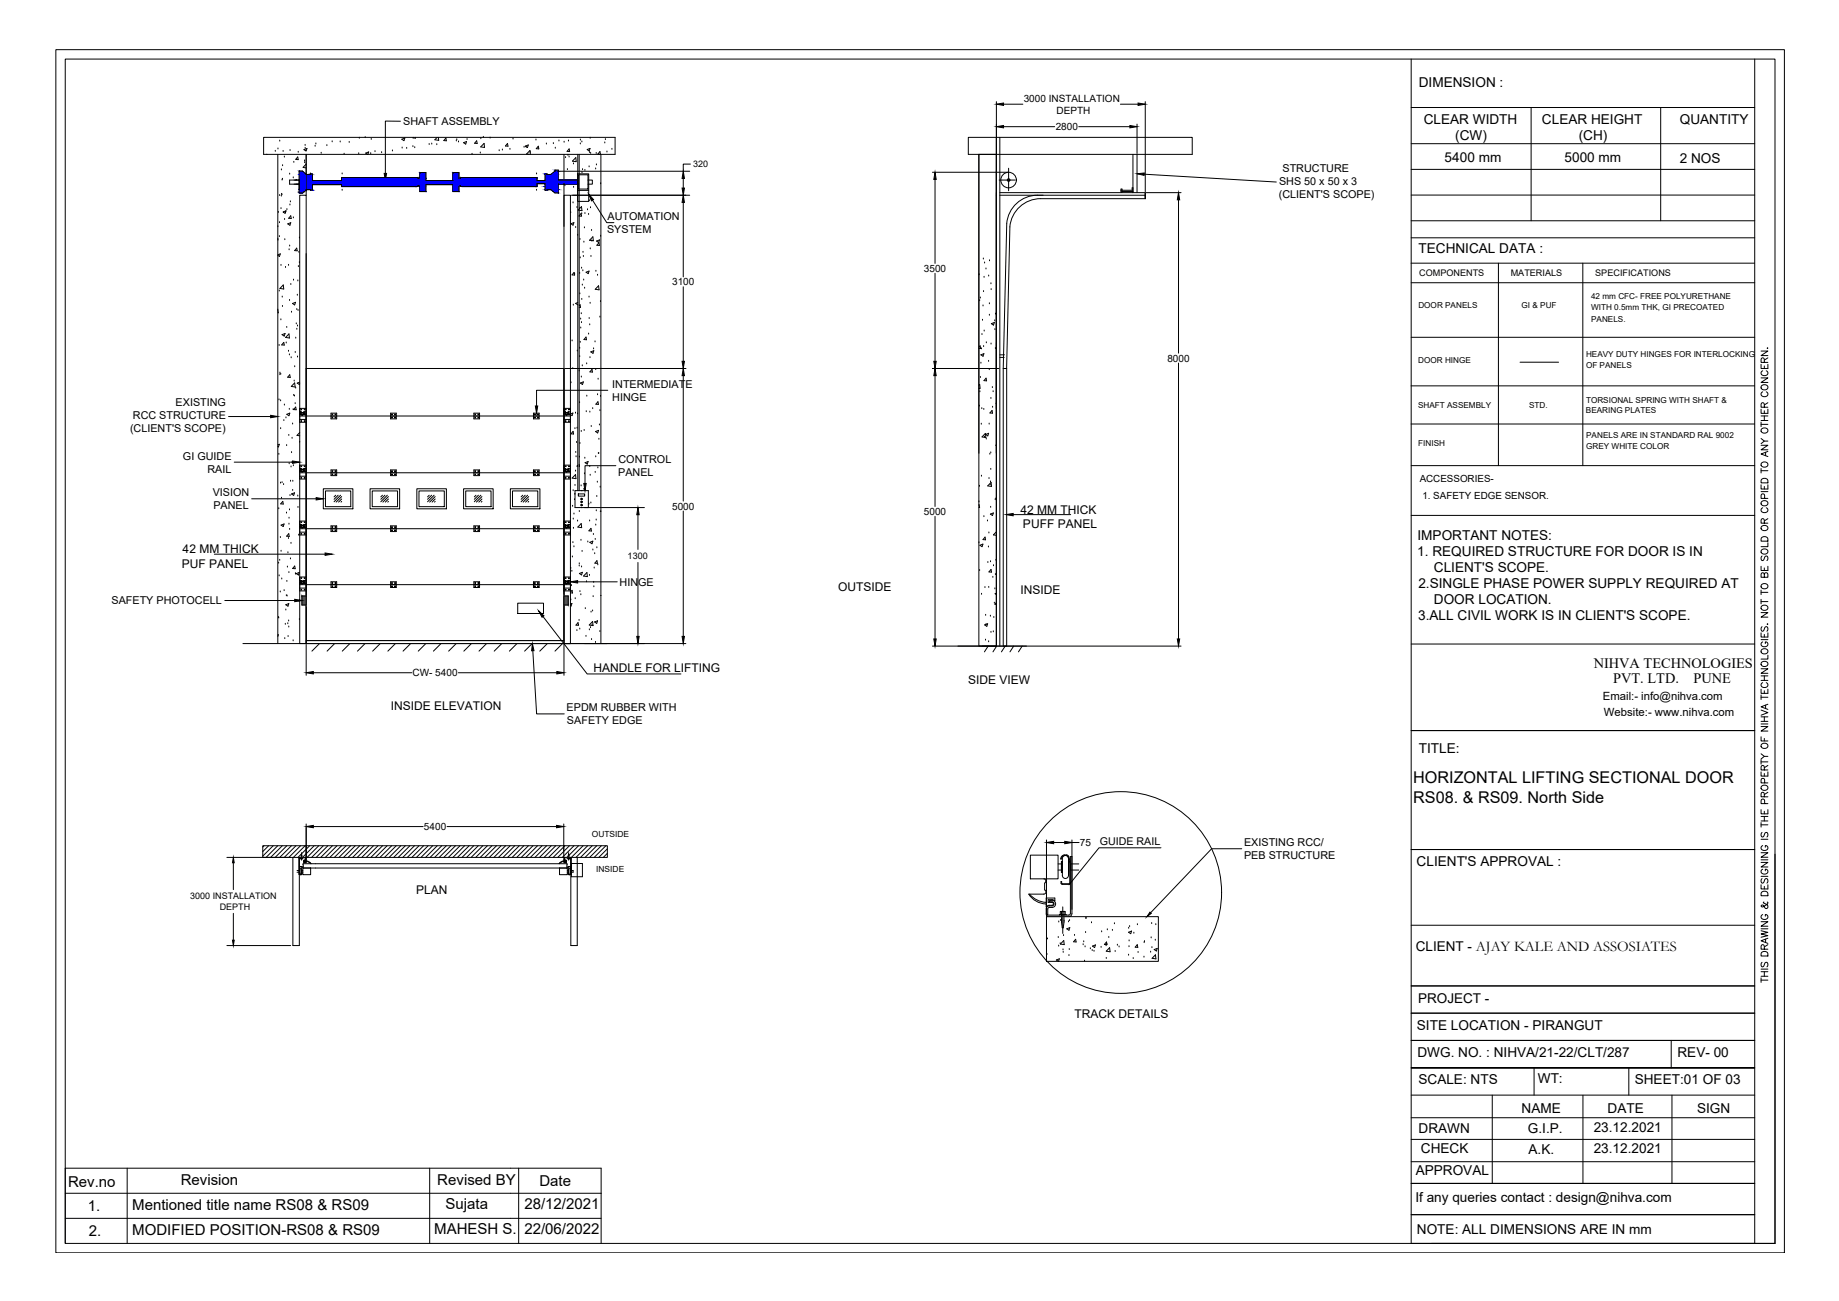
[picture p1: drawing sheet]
<svg xmlns="http://www.w3.org/2000/svg" width="594mm" height="420mm" viewBox="0 0 594 420" stroke-linecap="round" stroke-linejoin="round" font-family="sans-serif">
<defs><g id="words">
<g font-size="5.2">
<text x="456.5" y="253">HORIZONTAL LIFTING SECTIONAL DOOR</text>
<text x="456.5" y="259.3">RS08. &amp; RS09. North Side</text>
</g>
<g font-size="4.8">
<text x="22" y="383.2">Rev.no</text>
<text x="58.4" y="382.6">Revision</text>
<text x="141.3" y="382.6">Revised BY</text>
<text x="174.3" y="383">Date</text>
<text x="28.3" y="391.1">1.</text>
<text x="42.7" y="390.6">Mentioned title name RS08 &amp; RS09</text>
<text x="144" y="390.5">Sujata</text>
<text x="169.4" y="390.5">28/12/2021</text>
<text x="28.7" y="399.2">2.</text>
<text x="42.7" y="398.7">MODIFIED POSITION-RS08 &amp; RS09</text>
<text x="140.3" y="398.6">MAHESH S.</text>
<text x="169.4" y="398.6">22/06/2022</text>
</g>
<g font-size="4.6">
<text x="514.8" y="215.9">NIHVA TECHNOLOGIES</text>
<text x="521.1" y="220.7">PVT. LTD.</text>
<text x="547" y="220.7">PUNE</text>
</g>
<g font-size="4.4">
<text x="458.3" y="28">DIMENSION :</text>
<text x="459.9" y="40">CLEAR WIDTH</text>
<text x="498.1" y="40">CLEAR HEIGHT</text>
<text x="542.7" y="40">QUANTITY</text>
<text x="470.1" y="45.2">(CW)</text>
<text x="510" y="45.2">(CH)</text>
<text x="466.7" y="52.4">5400 mm</text>
<text x="505.4" y="52.4">5000 mm</text>
<text x="542.6" y="52.5">2 NOS</text>
<text x="458.2" y="81.6">TECHNICAL DATA :</text>
<text x="457.9" y="179.6">1. REQUIRED STRUCTURE FOR DOOR IS IN</text>
<text x="457.9" y="174.4">IMPORTANT NOTES:</text>
<text x="463.2" y="184.8">CLIENT'S SCOPE.</text>
<text x="458.2" y="190">2.SINGLE PHASE POWER SUPPLY REQUIRED AT</text>
<text x="463.2" y="195.1">DOOR LOCATION.</text>
<text x="458.1" y="200.3">3.ALL CIVIL WORK IS IN CLIENT'S SCOPE.</text>
<text x="458.3" y="243.1">TITLE:</text>
<text x="457.6" y="279.7">CLIENT'S APPROVAL :</text>
<text x="457.4" y="307.1">CLIENT - AJAY KALE AND ASSOSIATES</text>
<text x="458.1" y="324.1">PROJECT -</text>
<text x="457.7" y="332.8">SITE LOCATION - PIRANGUT</text>
<text x="457.9" y="341.4">DWG. NO. : NIHVA/21-22/CLT/287</text>
<text x="541.9" y="341.4">REV- 00</text>
<text x="458.2" y="350.1">SCALE: NTS</text>
<text x="496.8" y="349.9">WT:</text>
<text x="528.1" y="350.1">SHEET:01 OF 03</text>
<text x="491.5" y="359.4">NAME</text>
<text x="519.3" y="359.4">DATE</text>
<text x="548.2" y="359.4">SIGN</text>
<text x="458.3" y="365.9">DRAWN</text>
<text x="493.6" y="365.8">G.I.P.</text>
<text x="514.9" y="365.4">23.12.2021</text>
<text x="459" y="372.4">CHECK</text>
<text x="493.8" y="372.8">A.K.</text>
<text x="514.9" y="372.4">23.12.2021</text>
<text x="457.3" y="379.6">APPROVAL</text>
<text x="457.2" y="388.2">If any queries contact : design@nihva.com</text>
<text x="457.7" y="398.6">NOTE: ALL DIMENSIONS ARE IN mm</text>
</g>
<g font-size="3.9">
<text x="329.7" y="165.9">42 MM THICK</text>
<text x="330.5" y="170.6">PUFF PANEL</text>
<text x="59" y="178.7">42 MM THICK</text>
<text x="58.8" y="183.3">PUF PANEL</text>
<text x="270.8" y="191">OUTSIDE</text>
<text x="329.6" y="191.9">INSIDE</text>
<text x="191.7" y="217">HANDLE FOR LIFTING</text>
<text x="312.8" y="220.8">SIDE VIEW</text>
<text x="126.2" y="229.2">INSIDE ELEVATION</text>
<text x="134.5" y="288.6">PLAN</text>
<text x="347.1" y="328.7">TRACK DETAILS</text>
</g>
<g font-size="3.7">
<text x="517.8" y="226.1">Email:- info@nihva.com</text>
<text x="518.1" y="231.4">Website:- www.nihva.com</text>
</g>
<g font-size="3.5">
<text x="130.2" y="40.4">SHAFT ASSEMBLY</text>
<text x="413.2" y="59.7">SHS 50 x 50 x 3</text>
<text x="414.3" y="55.5">STRUCTURE</text>
<text x="413.1" y="63.9">(CLIENT'S SCOPE)</text>
<text x="196.3" y="71">AUTOMATION</text>
<text x="196.1" y="75.3">SYSTEM</text>
<text x="197.8" y="125.2">INTERMEDIATE</text>
<text x="56.7" y="131.2">EXISTING</text>
<text x="197.8" y="129.4">HINGE</text>
<text x="42.9" y="135.4">RCC STRUCTURE</text>
<text x="42" y="139.6">(CLIENT'S SCOPE)</text>
<text x="59.1" y="148.4">GI GUIDE</text>
<text x="199.8" y="149.6">CONTROL</text>
<text x="67" y="152.6">RAIL</text>
<text x="199.7" y="153.8">PANEL</text>
<text x="68.7" y="160.3">VISION</text>
<text x="68.9" y="164.4">PANEL</text>
<text x="200.2" y="189.2">HINGE</text>
<text x="36" y="195.2">SAFETY PHOTOCELL</text>
<text x="183" y="229.7">EPDM RUBBER WITH</text>
<text x="183.2" y="233.9">SAFETY EDGE</text>
<text x="355.3" y="273">GUIDE RAIL</text>
<text x="401.9" y="273.2">EXISTING RCC/</text>
<text x="401.9" y="277.5">PEB STRUCTURE</text>
</g>
<g font-size="3.2">
<text x="330.7" y="32.9">3000 INSTALLATION</text>
<text x="341.3" y="36.8">DEPTH</text>
<text x="341" y="42">2800</text>
<text x="298.5" y="87.8">3500</text>
<text x="217.1" y="92.2">3100</text>
<text x="377.1" y="116.8">8000</text>
<text x="458.6" y="155.8">ACCESSORIES-</text>
<text x="459.5" y="161">1. SAFETY EDGE SENSOR.</text>
<text x="217.1" y="164.6">5000</text>
<text x="298.5" y="166.3">5000</text>
<text x="133.3" y="218.4">CW- 5400</text>
<text x="137" y="268.1">5400</text>
<text x="348.9" y="273.2">75</text>
</g>
<g font-size="2.9">
<text x="224" y="54">320</text>
<text x="458.5" y="89.2">COMPONENTS</text>
<text x="488" y="89.2">MATERIALS</text>
<text x="515.3" y="89.2">SPECIFICATIONS</text>
<text x="202.8" y="180.6">1300</text>
<text x="61.5" y="290.4">3000 INSTALLATION</text>
<text x="71" y="293.9">DEPTH</text>
</g>
<g font-size="2.7">
<text x="191.2" y="270.4">OUTSIDE</text>
<text x="192.6" y="281.5">INSIDE</text>
</g>
<g font-size="2.6">
<text x="458.2" y="99.6">DOOR PANELS</text>
<text x="491.5" y="99.6">GI &amp; PUF</text>
<text x="514" y="96.6">42 mm CFC- FREE POLYURETHANE</text>
<text x="514" y="100.2">WITH 0.5mm THK, GI PRECOATED</text>
<text x="514" y="104.1">PANELS.</text>
<text x="458.2" y="117.2">DOOR HINGE</text>
<text x="512.4" y="115.2">HEAVY DUTY HINGES FOR INTERLOCKING</text>
<text x="512.4" y="118.8">OF PANELS</text>
<text x="458.1" y="131.8">SHAFT ASSEMBLY</text>
<text x="494" y="131.8">STD.</text>
<text x="512.4" y="130.3">TORSIONAL SPRING WITH SHAFT &amp;</text>
<text x="512.3" y="133.4">BEARING PLATES</text>
<text x="512.4" y="141.4">PANELS ARE IN STANDARD RAL 9002</text>
<text x="458.2" y="144.1">FINISH</text>
<text x="512.4" y="145.1">GREY WHITE COLOR</text>
</g>
</g></defs>
<!-- layer: 0 -->
<g fill="none" stroke="#000" stroke-width=".32">
<path d="M18 16h558.4v388.6h-558.4zM21.1 19.1h552.3v382.5h-552.3zM455.9 19.1v382.5h111v-382.5M129.4 39.2l-4.9-.1v16.9M321.9 32.8v175.9M324.2 33.7h6.2M361.9 33.7h5.8M370 32.8v29.1M455.9 34.7h111M494.6 34.7v36.6M536.5 34.7v36.6M85.2 44.4h113.5v5.5h-113.5z"/>
<path d="M86.2 49.8v.1M88.9 48.9h.1M89.7 49.9v157.9M89.8 48.1h.1M90.4 45.6h.1M90.9 54.9h.1M91.1 58.1h.1M91.3 57.9h.1M91.3 53.5h.1M91.5 48.9h.1M91.9 50.7h.1M93.6 58.2h3.1v1.3h-3.1z"/>
<path d="M93.6 56.2h.1M93.7 48.6h.1M94.7 57.4h.1M94.9 52.4h.1M95 59.5h1.7v2.9h1.1l1.3-1.1 1.8 .1v-1.8h9.5v.7h24.3l.4-.2M95.4 58.2h.3M95.6 59.5h1.1v1.8M96.2 50.7l.1 .9-.8-.1zM96.3 49.2h.1M96.7 58.2v1.3M97.8 55.3h-1.1v2.9h-1.7M97.8 55.3l1.3 1.1h1.2v-.2"/>
<path d="M97.8 55.3h.1M98.2 48.3l1-.3-.3 .8zM98.4 52h.1M98.4 52.5h.1M98.6 47h.1M98.6 47.9h.1M98.9 53l-1 1.1 1 .1M98.9 49.9v13.2M100.3 56.2h.1M100.3 56.2h.6v2.1h9.5v-.9h24.3l.4 .1M101.8 47.2h.1M102 46.5h.1"/>
<path d="M103.8 49.5h.1M105.6 47h.1M107.3 45.8h.1M109.9 45.8h.1M110.5 56.2h.1M111.2 49.8h.1M112.8 46h.1M115.9 49.7h.1M116.1 44.6h.1M118 44.4h.1M118.8 49.9l-.7-.5 1-.3-.3 .8M119.8 49.6h.1"/>
<path d="M119.9 45h.1M121.1 49h.1M123.3 49.3h.1M126.8 48.7h.1M129.8 45l1-.4-.3 .8zM129.9 47.8h.1M131.4 47.9h.1M133.4 47.4h.1M133.5 44.4l-.1 .1 .8 .1v-.2M134 47.7h.1M135.1 57.5h.1M135.1 57.5h.5v-1.7h2v2.5h8.7v-2.5h2v1.7h.5"/>
<path d="M138.6 46.7h.1M139.5 46.5h.1M141.1 46.7h.1M141.2 44.4l-.7 .7 1.2 .2-.1-.9M144 44.6l.2 .9-.8-.1zM147.4 45.5h.1M147.6 45.1h.1M148.1 45.8h.1M148.8 57.5h.1M148.8 57.5l.3-.1h24.4v.9h2.6v-2.1l1.8 .2 1.4-1.1v-.3h1.1v3.1l6.2 .1M149.8 46.1l.9-.4-.3 .8zM150.9 45.1h.1"/>
<path d="M152.5 49.8h.1M154 45.5l.2 .8h-.9zM155.2 49.4h.1M155.3 44.8h.1M156.1 44.4h.1M156.4 46.3l.1 1.3-1.2-.2zM158.3 44.6h.1M161.3 48.7h.1M162.3 48.4h.1M163.9 46.3l.2 .9-.8-.1zM164.7 48.2h.1M165.7 44.9h.1"/>
<path d="M169.3 47.6h.1M169.7 47.2l1-.4-.3 .9zM170 47.5h.1M170.9 49.9l-.8-.2 1.1-1.1 .1 1.3M171.3 49.3h.1M173.1 45.2h.1M173.3 56.2h.1M173.9 47.2l.2 .9-.9-.1zM176.5 46.5h.1M178.8 46.4h.1M179.4 47.9h.1M180 55.3h42.8"/>
<path d="M180.6 45.5h.1M182.2 49.9v8.2M182.2 59.5v13.6M182.2 45.9h.1M182.5 60h.1M182.7 50.9h.1M183.1 59.4h.1M183.3 54.8h.1M183.5 50.2h.1M183.6 45.5h.1M183.8 50.7h.1M183.9 48.1l.1 .9-.8-.1z"/>
<path d="M185.3 52.9h.1M185.8 58.5l.1 .9-.8-.1zM186 50.9l.2 1.3-1.3-.2zM186.6 58.2l-.3 .2 .3 .2M186.6 56.1h3.6v5.4h-3.6zM186.6 59.5h-6.2v2.8h-1.1l-1.4-1.1-1.8 .2v-2.1h-2.6v1h-24.4l-.3-.2M186.7 49.9v108.6M186.8 56.4h3.1v4.7h-3.1zM187.1 49.9v108.6M187.5 46.5h.1M187.5 45.2h.1M188 45.8h.1"/>
<path d="M188 55.8h.1M188.2 54.8h.1M189 55h.1M189.6 48.3l1-.4-.3 .9zM189.9 58.2h1.5v1.3h-1.5M190.3 53.9h.1M190.5 49.3h.1M190.6 44.6h.1M190.8 49.5h.1M192.4 54.6h.1M192.6 49.5h.1M192.7 53.3h.1"/>
<path d="M193.8 49l.2 .8h-.9zM194 59.3h.1M194.1 49.9v157.9M195.4 46.2h.1M195.6 45.1h.1M196.1 49.1h.1M197.7 48.2h.1M220.7 57.6v3.1M223 53h-2.3v2.3M301.2 55.6h24.3M302.1 58v27.1M312.8 44.4h72.3v5.5h-72.3z"/>
<path d="M316.2 49.9h5.7v158.8h-5.7zM316.2 49.9v96.5M324.2 40.9h16.5M325.8 54.3v7.3M348.5 40.9h16.5M366 49.9v12.3M367.3 40.1v9.5M367.3 49.9v12.3M369.6 56.3l42.7 2.5M455.9 54.7h111M455.9 46.4h111M89.7 76.9v.6"/>
<path d="M89.8 73.2h.1M89.9 68.6h.1M90.3 76.4h.1M90.3 71.9h.1M90.3 63.1h.1M90.8 67.4h.1M90.9 63.3h.1M90.9 62.8h.1M91.1 62.9h.1M91.4 68.5l1-.4-.3 .8zM91.9 70.9h.1M92 77.4h.1"/>
<path d="M92.7 67.7h.1M93 72.3l.9-.4-.3 .9zM93.6 79.5h.1M93.7 66.2h.1M93.8 65.2h.1M93.9 69.7l.2 .9-.8-.1zM94.8 70.4h.1M96.3 62.2h.1M96.7 76.9h.1M96.8 63.1h2.1v144.7h-2.1zM98.3 61.9l-.2 .1M110.5 61.4h.1"/>
<path d="M135.1 60.1h.1M135.1 60.1h.5v1.8h2v-2.3h8.7v2.3h2v-1.8h.5M148.8 60.1h.1M173.3 61.4h.1M182.2 63.1h2.1v144.7h-2.1zM184.4 68.7h.1M184.4 72.3l1-.4-.3 .8zM184.6 63.1h38.2M185.1 65.5h.1M185.3 60.5h.1M186 73.5h.1M186.4 67h.1"/>
<path d="M186.6 61.5v3.5h3.6v-3.5M186.6 76h.1M187.2 67.4h.1M187.4 77.3h.1M187.7 69l.2 .8h-.9zM187.9 66.7l.1 1.3-1.2-.2zM187.9 69h.1M188.6 78.2h.1M188.8 73.6h.1M189 69h.1M189.8 67.8h.1M190.1 69.3h.1"/>
<path d="M190.4 64.8h.1M190.8 67.1h.1M191.1 77.8h.1M191.1 74.4h.1M191.4 64.7l4.6 7.2h2.3M191.5 76.5l.2 1.3-1.3-.2zM192.7 77.8l1-.3-.3 .8zM193.5 78.4l.2 .9-.9-.1zM194 76.3h.1M220.7 65.4v24M326.2 73.3l-1 45.7M362.1 61.1h.4v1h-.4z"/>
<path d="M362.5 61.9h3.5M366 60.7h-.3v.7h-3.2M370 63.1l-34.8-.1a10 10 0 0 0-10 9.2l-1.1 46.8M370 62.2v2h-33.8a10 10 0 0 0-10 9.1M370.3 62.2h11.2M380.7 64.5v49.6M455.9 76.8h111M455.9 63h111M455.9 71.3h111M89.7 82.3l.9-.3-.3 .8-.6-.3M90.2 94h.1M90.8 85.7h.1"/>
<path d="M91.2 95.9h.1M91.2 99h.1M91.5 92l.2 1.3-1.3-.1zM92.2 86.4h.1M93.2 85.7h.1M93.4 80.7h.1M93.5 97h.1M94 91.9h.1M94.5 98l1-.4-.3 .9zM94.8 90.5h.1M95.8 80.1l.2 .9-.8-.1zM95.9 100h.1"/>
<path d="M96.1 95.3h.1M96.2 90.7h.1M96.4 86.1h.1M96.6 81.5h.1M96.7 84.8h.1M98.9 81.9v125.9M185.2 98.5h.1M185.5 88l.1 .8h-.8zM185.6 88.6h.1M186.7 97.7l-.7 .3 .7 .4M187.1 98.8l.3-.4 .1 .9-.4-.1M187.3 88.3h.1"/>
<path d="M187.3 94.9h.1M187.4 83.3h.1M187.9 86.6h.1M187.9 96.7h.1M188.1 92.1h.1M188.3 87.4h.1M188.3 81.5h.1M188.5 82.8h.1M188.6 90.4h.1M188.9 93.1h.1M189.3 87.9l1-.4-.3 .9zM190.3 95.9h.1"/>
<path d="M190.6 97.9h.1M190.7 80.4h.1M190.9 82.8h.1M192.5 87.6h.1M193 88.9h.1M193.4 92.3l.1 1.3-1.2-.2zM194 97.4h.1M220.7 92.6v24.1M302.1 88.3v28.4M316.2 88.5v.3M316.5 97.1h.1M316.7 96.2h.1"/>
<path d="M317.6 98.8h.1M317.7 83.6h.1M317.7 94.2h.1M317.9 89.6h.1M318.1 84.9h.1M318.5 86.9h.1M319.4 89.2h.1M319.6 98.1h.1M319.7 84.2h.1M320.1 91.6h.1M320.2 93.5h.1M455.8 85h111"/>
<path d="M455.9 91.3h111M484.1 85v65.4M511.3 85v65.4M89.7 100.1h.1M89.7 100.1l.2 .9h-.2M90.2 111.6h.1M90.7 103.3h.1M91.1 108.1l1-.4-.3 .8zM91.7 110.6l.1 .8h-.8zM92.5 110.8h.1M92.6 105.7h.1M93.2 113.4h.1"/>
<path d="M93.4 107.8l.1 1.4-1.2-.2zM93.5 114.6h.1M94.1 115.5h.1M94.2 100.8h.1M95.2 118.4h.1M95.4 113.8h.1M95.5 109.2h.1M95.7 104.6h.1M95.9 106.3h.1M96.1 105.3h.1M96.1 115.3h.1M96.3 100.3h.1"/>
<path d="M98.9 119h83.3v88.8M182.5 119h39.1M184.8 110.1h.1M185 119.1h.1M186.5 113.4h.1M187.1 119.8h.1M187.3 115.2h.1M187.3 112.5h.1M187.4 110.5h.1M187.6 103h.1M187.6 105.9h.1M187.8 101.3h.1"/>
<path d="M187.8 104.2h.1M188.1 118.1h.1M189.3 108.9l.2 .8h-.9zM189.5 117.5h.1M190.1 107.9h.1M190.3 102.9h.1M190.5 104.9h.1M190.6 115.5h.1M190.9 113.6l.9-.3-.2 .8zM191.2 119.3l.2 .9-.8-.1zM191.8 112.7h.1M192.2 110.4h.1"/>
<path d="M192.4 119.4h.1M193.8 102.4h.1M301.2 119h21.5M316.2 112.2l.4-.5 .2 .9-.6-.1M316.9 114.6l.9-.4-.2 .9zM316.9 117.3h.1M317.1 112.7h.1M317.2 108h.1M317.4 103.4h.1M317.8 111.9h.1M317.9 106.9h.1M318.6 110.7h.1"/>
<path d="M319.4 116.7h.1M319.6 119.4h.1M319.6 101.8h.1M320.2 111.1h.1M320.2 104.5l1-.4-.3 .9zM321.3 103.6h.1M321.4 106.5h.1M321.6 112.6h.1M321.6 101.4h.1M380.7 117.2v89.2M455.9 108.9h111M491 117h12.5"/>
<path d="M568.9 117.7v1.3h2.2v-1.3M568.9 113.4h2.2l-2.2 1.4h2.2M569.4 119.7a.8 .8 0 0 0-.5 1 .8 .8 0 0 0 .8 .6h.6a.8 .8 0 0 0 .8-.6 .8 .8 0 0 0-.5-1M570 117l-.2-1.2-.3-.2-.4 .1-.2 1.3h2.2M570 118.2v.8M570.9 112.4h.2zM571.1 115.6l-1.1 .7M73.8 134.5h13.6M90.1 129.1h.1M90.4 121h.1M90.4 120.5h.1M90.7 129.5h.1"/>
<path d="M90.7 138.4h.1M90.7 120.9h.1M91.7 135.8h.1M91.9 130.8h.1M92.4 135h.1M92.6 133.8l1-.4-.3 .9zM93.5 132.2h.1M93.6 121l.2 .9-.9-.1zM94.5 136.9h.1M94.7 132.3h.1M94.9 127.7h.1M95 123.1h.1"/>
<path d="M95.1 127.9h.1M95.2 123.7l.1 1.3-1.2-.2zM95.4 130.4h.1M95.5 125.3h.1M95.5 131.5l.2 .8h-.8zM96.8 139.7l-.9 .9 .9 .1M96.8 123.4l-.8 .3 .7 .5 .1-.3M96.8 131.9v4.5h2.1M98.9 134.4h83.3M106.9 133.4h1.9v1.9h-1.9zM126.2 133.4h1.8v1.9h-1.8zM153.1 133.4h1.8v1.9h-1.8z"/>
<path d="M172.3 133.4h1.9v1.9h-1.9zM184.3 133.7l.8-.3-.3 .8-.5-.3M184.3 131.9v4.5h-2.1M184.5 123.6h.1M185.1 139.3l.2 .9-.8-.1zM185.7 138.4h.1M185.9 133.4h.1M186.4 138.3h.1M186.6 133.7h.1M187.2 130h.1M187.5 123.7l1-.4-.3 .9zM187.8 139.3h.1"/>
<path d="M187.8 121.8h.1M188.7 139h.1M189.4 133h.1M189.6 127.9h.1M190.5 133.1h.1M191 137.7h.1M191.5 132h.1M192.4 139.4l1-.4-.3 .8zM193 127.5h.1M193.2 129.7l.1 .9-.8-.1zM193.2 122.5h.1M193.6 137.2h.1"/>
<path d="M193.8 132.6h.1M194 128h.1M196.3 126h-23v5.1M220.7 121.3v40.5M302.1 121.3v42.3M316.2 124.4l.3-.3 .1 1.4-.4-.1M316.4 131.1h.1M316.5 126.5h.1M316.7 121.9h.1M317 137h.1M317.2 132h.1M317.8 132.2h.1"/>
<path d="M318.3 140l.2 1.3-1.3-.2zM318.5 122.1l.2 .9-.8-.1zM319.5 137h.1M320.1 128.7h.1M320.5 132.6l.1 .8h-.8zM320.6 125.2h.1M320.7 131.5h.1M320.8 126.5h.1M321.9 130.2v.1M455.8 124.6h111M455.8 136.9h111M568.9 132.1v1.4h2.2v-1.4"/>
<path d="M568.9 122h2.2l-2.2 1.5h2.2M568.9 136.3v1.5M568.9 137.1h2.2M568.9 135.8h2.2M568.9 134.3h2.2M569 138.6a1.09 1.09 0 0 1 1.4-.4 1.09 1.09 0 0 1 .6 1.3 1.09 1.09 0 0 1-1.4 .4 1.09 1.09 0 0 1-.6-1.3zM569 124.7a1.09 1.09 0 0 1 1.4-.5 1.09 1.09 0 0 1 .6 1.3 1.09 1.09 0 0 1-1.4 .4 1.09 1.09 0 0 1-.6-1.2zM569.4 126.5a.8 .8 0 0 0-.5 1 .8 .8 0 0 0 .8 .6h.6a.8 .8 0 0 0 .8-.6 .8 .8 0 0 0-.5-1M570 131.5l-.2-1.2-.7-.1-.2 1.3h2.2M570 132.7v.8M570 134.3v1.5M571.1 130.1l-1.1 .7"/>
<path d="M75.7 149.3h18.8M89.7 143.7l.5-.2-.2 .8-.3-.1M90.1 146.7h.1M90.6 156h.1M91.1 155.9h.1M91.6 156.5h.1M92.6 143.9h.1M93.3 140.6h.1M93.4 149.8h.1M93.9 155.4h.1M94 150.8h.1M94.2 159.5l1-.4-.3 .9z"/>
<path d="M94.2 146.2h.1M94.3 149.4h.1M94.4 141.5h.1M94.5 158.4h.1M94.6 155.4h.1M94.8 150.4h.1M96.8 142.7h.1M96.8 150.2v4.5h2.1M98.9 152.7h83.3M104.4 157.8h9.6v6.5h-9.6zM105.1 158.5h8.2v5.1h-8.2zM106.9 151.8h1.9v1.8h-1.9z"/>
<path d="M108.5 159.9l-.6 .6M109.2 159.9l-1.3 1.4M110 159.9l-2.1 2.1M119.5 157.8h9.6v6.5h-9.6zM120.2 158.5h8.2v5.1h-8.2zM123.6 159.9l-.6 .6M124.3 159.9l-1.3 1.4M125.1 159.9l-2.1 2.1M126.2 151.8h1.8v1.8h-1.8zM134.7 157.8h9.5v6.5h-9.5zM135.3 158.5h8.2v5.1h-8.2zM138.7 159.9l-.6 .6"/>
<path d="M139.4 159.9l-1.3 1.4M140.2 159.9l-2.1 2.1M149.8 157.8h9.5v6.5h-9.5zM150.4 158.5h8.2v5.1h-8.2zM153.1 151.8h1.8v1.8h-1.8zM153.8 159.9l-.6 .6M154.6 159.9l-1.4 1.4M155.3 159.9l-2.1 2.1M164.9 157.8h9.5v6.5h-9.5zM165.6 158.5h8.1v5.1h-8.1zM168.9 159.9l-.6 .6M169.7 159.9l-1.4 1.4"/>
<path d="M170.4 159.9l-2.1 2.1M172.3 151.8h1.9v1.8h-1.9zM184.3 150.2v4.5h-2.1M185.2 158.5h.1M185.8 156.8h.1M185.8 159.4v.2M185.9 153.3l.2 1.3-1.3-.2zM185.9 152.1h.1M186 146.1h.1M186.1 147.5h.1M186.3 142.9h.1M186.7 150.2l-.3 .3 .3 .1"/>
<path d="M186.8 159.5h2.1v.7h-2.1zM187.1 150v.6M187.2 147.6h.1M187.3 143.2h.1M187.7 156.9h.1M188.6 158h.1M188.8 153h.1M188.9 148h.1M189 149.4l1-.3-.3 .8zM190.5 150.7h.1M190.7 153.5h.1M192.3 152.6h.1"/>
<path d="M192.5 147.5h.1M193 155.7h.1M193.1 151.1h.1M193.3 146.5h.1M193.4 146.4h.1M193.5 141.9h.1M193.9 157.3h.1M198.9 150.4h-9.9v5.7M316.4 157.1h.1M317.1 153.8h.1M318 141.2h.1M318.4 140.3l1-.4-.3 .9z"/>
<path d="M318.6 141.8h.1M319.5 154.5h.1M319.8 146.7h.1M319.9 156.6h.1M320 155.6h.1M320.1 151.6h.1M320.1 146.3h.1M320.2 155.8l.1 1.3-1.2-.2zM321.9 143.6v.2M455.9 150.4h111M568.9 156.6v1.3h2.2v-1.3M568.9 143.8h2.2l-2.2 1.5h2.2"/>
<path d="M568.9 151.3v1.4M568.9 158.8h2.2M568.9 152h2.2M568.9 141.6l1.1 .8M569 154.9a1.23 1.23 0 0 1 2.1 .3v.7h-2.2zM569.2 149.4a1.07 1.07 0 0 1 1.3-.1 1.07 1.07 0 0 1 .5 1.1 1.09 1.09 0 0 1-1.4 .5 1.09 1.09 0 0 1-.6-1.3zM570 157.1v.8M570.4 146.1v1M571.1 145.8l-2.2 .8 2.2 .9M571.1 142.4h-1.1l-1.1 .9M69.2 179h35.8M81.3 161.1h20.8"/>
<path d="M90.1 164.3h.1M90.6 173.6h.1M90.8 178h.1M90.8 169.6l1-.4-.3 .8zM90.9 160.9h.1M91.4 161.9l.1 .9-.8-.1zM92.5 165.7h.1M93 178.5h.1M93.2 173.9h.1M93.3 172.4l.1 .8h-.8zM93.4 169.3h.1M93.4 167.4h.1"/>
<path d="M93.5 164.7h.1M93.6 171h.1M93.7 160h.1M94 175.5h.1M96.2 160.2h.1M96.3 163.9h.1M96.5 172.8h.1M96.8 168.3v4.5h2.1M98.9 170.7h83.3M106.9 169.8h1.9v1.9h-1.9zM110.4 160.4l-1.8 1.8M110.4 161.1l-1 1.1"/>
<path d="M110.4 161.9l-.2 .3M125.5 160.4l-1.8 1.8M125.5 161.1l-1 1.1M125.5 161.9l-.2 .3M126.2 169.8h1.8v1.9h-1.8zM140.6 160.4l-1.8 1.8M140.6 161.1l-1 1.1M140.6 161.9l-.2 .3M153.1 169.8h1.8v1.9h-1.8zM155.7 160.4l-1.8 1.8M155.7 161.1l-1 1.1M155.7 161.9l-.2 .3"/>
<path d="M170.8 160.4l-1.8 1.8M170.8 161.1l-1 1.1M170.8 161.9l-.2 .3M172.3 169.8h1.9v1.9h-1.9zM184.3 168.3v4.5h-2.1M184.9 179.9h.1M185 163.5h.1M185.1 175.2h.1M185.2 167.6h.1M185.2 170.6h.1M185.4 176.6h.1M185.4 166h.1"/>
<path d="M185.6 161.4h.1M186.6 168.3h.1M187.1 165.2h.1M187.7 174.5h.1M187.8 169.1l.1 1.3-1.2-.2zM188 178.1h.1M189.9 175h.1M190.1 163.9v-5.4h-4.3v5.4h22.4M190.2 162.8h.1M190.5 168.3h.1M190.5 175.1l1-.3-.3 .8zM190.9 162.4h.1"/>
<path d="M190.9 170.6l.2 .9-.9-.1zM191.5 177.6h.1M191.7 172.6h.1M192.1 178.8h.1M192.3 174.2h.1M192.5 169.6h.1M192.6 167.9h.1M192.6 165h.1M192.8 160.3h.1M192.8 176.9h.1M194.1 165l-.2 .1 .2 .1M206.1 166.2v11.2"/>
<path d="M220.7 165v40.5M302.1 166.8v39.6M316.2 163.1l.2 .8h-.2M316.2 162.1h.1M316.2 175.3h.1M316.6 176.1l.9-.4-.3 .9zM317.8 166.9h.1M318.2 173.5l.2 .8h-.9zM319 168.2h.1M319.3 176.7h.1M319.5 172.1h.1M319.9 166l1-.3-.3 .8z"/>
<path d="M320 163.8h.1M321.5 161.4h.1M321.7 161.1h.1M321.9 171.7l-1 1 1 .2M327.3 166.2h18.6M455.9 166.5h111M569 173.7a1.23 1.23 0 0 1 2.1 .3v.8h-2.2zM569 162.1a1.09 1.09 0 0 1 1.4-.4 1.09 1.09 0 0 1 .6 1.2 1.09 1.09 0 0 1-1.4 .5 1.09 1.09 0 0 1-.6-1.3zM569.2 179.6l-.3 .5 .3 .9 .5-.2 .8-1.2h.3l.3 .5-.3 .9M569.2 177.5a1.07 1.07 0 0 1 1.3-.2 1.07 1.07 0 0 1 .5 1.2 1.09 1.09 0 0 1-1.3 .5 1.09 1.09 0 0 1-.7-1.3zM569.2 169.9a1.07 1.07 0 0 1 1.3-.1 1.07 1.07 0 0 1 .5 1.1 1.09 1.09 0 0 1-1.4 .5 1.09 1.09 0 0 1-.6-1.3zM569.4 164a.8 .8 0 0 0-.5 .9 .8 .8 0 0 0 .8 .7h.6a.8 .8 0 0 0 .8-.7 .8 .8 0 0 0-.5-.9"/>
<path d="M570 169l-.2-1.3-.3-.2-.4 .1-.2 1.4h2.2M570.1 161l-.1-1.3-.4-.2-.5 .1-.2 1.4h2.2M571.1 175.3v1.2h-2.2M571.1 167.5l-1.1 .7M72.6 193.9h22.6M90 199.4h.1M90 181.9h.1M90 199.6h.1M90.2 186h.1M90.4 181h.1M90.5 191.2h.1M91 187h.1"/>
<path d="M91.8 190.8h.1M92.3 195.3l1-.4-.3 .9zM92.3 197h.1M92.5 192.4h.1M92.7 187.8h.1M92.7 192.5h.1M92.8 183.1h.1M93.3 184.9h.1M93.8 180.5h.1M95.2 182.8l.2 .9-.9-.1zM95.4 185.3h.1M95.5 185.4h.1"/>
<path d="M95.7 185.2l1-.3-.3 .8zM96.8 193.6l-.3 .4 .3 .1M96.8 186.3v4.5h2.1M98.9 188.8h83.3M98.9 192.5h-1.4v2.9h1.4M106.9 187.9h1.9v1.8h-1.9zM126.2 187.9h1.8v1.8h-1.8zM153.1 187.9h1.8v1.8h-1.8zM167.2 194.8h8.4v3.3h-8.4zM172.3 187.9h1.9v1.8h-1.9zM175.4 199.1l14.3 18.6h30.3M182.2 192.5h1.4v2.9h-1.4"/>
<path d="M184.3 191.3l.5-.7 .2 .9-.7-.1M184.3 195.1l.5-.2-.3 .8-.2-.1M184.3 186.3v4.5h-2.1M184.4 183.6h.1M184.4 193.7h.1M184.4 189.2h.1M184.6 189.1h.1M184.7 184.5h.1M185.8 193.4h.1M186.6 187.9h12.8M187.1 182.8h.1M187.1 182.1h.1"/>
<path d="M187.2 185.2l.9-.4-.2 .9zM187.4 191.1h.1M187.6 192.1h.1M187.9 183.1h.1M189.1 196.6h.1M189.5 187.9h.1M189.6 184.9l.1 1.3-1.2-.2zM190.4 185.8h.1M190.9 197.7h.1M191.4 197.3h.1M191.6 192.7h.1M191.8 188.1h.1"/>
<path d="M191.8 189.5h.1M191.9 183.4h.1M192.8 181.1l.2 .8h-.8zM193.1 182.4h.1M194.1 192.3h.1M206.1 181.6v23.9M316.5 184.3h.1M317.1 191.9h.1M318.2 189.8h.1M318.4 198.7h.1M319.1 181.7h.1M319.4 189.7h.1"/>
<path d="M319.9 199h.1M320 181.4h.1M320.1 183.9l.2 .9-.8-.1zM320.7 186.5h.1M320.9 182.7h.1M321.1 199.4h.1M321.2 194.8h.1M321.4 190.2h.1M321.6 185.6h.1M321.7 180.9h.1M321.9 194.6l-.5 .5 .5 .1M321.9 191.6l-.4 .1 .4 .3"/>
<path d="M568.9 197.8h2.2l-2.2 1.5h2.2M568.9 182.9v1.3h2.2v-1.3M568.9 190.6v1.4M568.9 193.6v1.4M568.9 194.3h2.2M568.9 191.3h2.2M569 195.9a1.09 1.09 0 0 1 1.4-.5 1.09 1.09 0 0 1 .6 1.3 1.09 1.09 0 0 1-1.4 .4 1.09 1.09 0 0 1-.6-1.2zM569.2 188.7a1.07 1.07 0 0 1 1.3-.2 1.07 1.07 0 0 1 .5 1.2 1.09 1.09 0 0 1-1.4 .5 1.09 1.09 0 0 1-.6-1.3zM570 185.5l.4-.5 .5 .1 .2 .4v.9h-2.2l.2-1.3 .7 .1 .2 1.2M570 183.4v.8M89.7 205.1l.2-.1-.2 .5M92 206.2h.1"/>
<path d="M92.2 201.6h.1M93 201.4h.1M93.1 205.6h.1M93.2 200.6h.1M93.3 202.5h.1M94.7 207h.1M96.7 200.1h.1M98.9 208.1v10M98.9 206.9h83.3M101.2 217.3h31.8M103.2 207.8l-2.4 2.5M108.1 207.8l-2.4 2.5"/>
<path d="M113 207.8l-2.4 2.5M117.9 207.8l-2.4 2.5M122.8 207.8l-2.4 2.5M127.7 207.8l-2.4 2.5M132.6 207.8l-2.4 2.5M137.6 207.8l-2.5 2.5M142.5 207.8l-2.5 2.5M147.4 207.8l-2.5 2.5M148.1 217.3h31.8M152.3 207.8l-2.5 2.5M157.2 207.8l-2.5 2.5M162.1 207.8l-2.5 2.5"/>
<path d="M167 207.8l-2.4 2.5M171.9 207.8l-2.4 2.5M172.1 210.1l1.3 20.5h8.9M176.8 207.8l-2.4 2.5M181.7 207.8l-2.4 2.5M182.2 208.1v10M182.2 207.8h39.4M186.4 203.7h.1M186.7 201.1l.2 .8h-.8zM187.1 200.4h.1M187.3 203.2h.1M189.3 205.5h.1"/>
<path d="M190.4 203.4h.1M190.8 202.7h.1M191.1 206.6h.1M191.3 201.9h.1M191.4 200.7l.2 1.3-1.2-.1zM192.1 200.9l.9-.4-.2 .8zM192.4 207.5h.1M193.8 204h.1M301.2 208.7h80.3M318.1 201.8l1-.4-.3 .9zM318.4 206.7h.1M318.5 201.7h.1"/>
<path d="M319.4 207.3h.1M320.1 204.2h.1M320.9 204h.1M455.9 208h111M568.9 216h2.2l-2.2 1.4h2.2M568.9 204.4v1.3h2.2v-1.3M568.9 219.7h2.2M568.9 218.3h2.2M568.9 206.6h2.2M569 214a1.09 1.09 0 0 1 1.4-.4 1.09 1.09 0 0 1 .6 1.2 1.09 1.09 0 0 1-1.4 .5 1.09 1.09 0 0 1-.6-1.3zM569 209.9a1.09 1.09 0 0 1 1.4-.4 1.09 1.09 0 0 1 .6 1.3 1.09 1.09 0 0 1-1.4 .4 1.09 1.09 0 0 1-.6-1.3zM569.2 202.4l-.3 .5 .3 1 .5-.2 .8-1.3h.3l.3 .5-.3 1"/>
<path d="M569.4 207.3a.8 .8 0 0 0-.5 .9 .8 .8 0 0 0 .8 .7h.6a.79 .79 0 0 0 .8-.8 .79 .79 0 0 0-.8-.8v.5M570 204.9v.8M570 218.3v1.4M570.9 201.6h.2zM571.1 211.6v1.2h-2.2M455.9 235.9h111M568.9 237.9v1.4h2.2M568.9 234.6h2.2l-2.2 1.5h2.2M568.9 229.3l2.2 .8-2.2 .9M568.9 222.6v1.3h2.2v-1.3M568.9 224.4v1.5M568.9 233.8h2.2"/>
<path d="M568.9 233h2.2M568.9 231.5h2.2M568.9 225.2h2.2M569.4 220.5a.8 .8 0 0 0-.5 .9 .8 .8 0 0 0 .8 .6h.6a.8 .8 0 0 0 .8-.6 .8 .8 0 0 0-.5-.9M570 223.1v.8M570 231.5v1.5M570 238.5v.8M570.4 227.7v1.1M571.1 227.4l-2.2 .9 2.2 .8M568.9 249.3v1.3h2.2v-1.3M568.9 245.3v1.5M568.9 246h2.2"/>
<path d="M568.9 243.4l1.1 .9M569 254a1.09 1.09 0 0 1 1.4-.4 1.09 1.09 0 0 1 .6 1.2 1.09 1.09 0 0 1-1.4 .5 1.09 1.09 0 0 1-.6-1.3zM569.2 240.2a1.07 1.07 0 0 1 1.3-.1 1.07 1.07 0 0 1 .5 1.2 1.09 1.09 0 0 1-1.4 .4 1.09 1.09 0 0 1-.6-1.3zM570 257.3l-.2-1.2-.3-.2-.4 .1-.2 1.3h2.2M570 248.7l-.2-1.3-.7-.1-.2 1.4h2.2M570 249.8v.8M570.1 259.5l-.1-1.2-.4-.2-.5 .1-.2 1.3h2.2M570.1 252.8l-.1-1.2-.9-.1-.2 1.3h2.2M571.1 244.3h-1.1l-1.1 .8M571.1 255.9l-1.1 .7M571.1 247.2l-1.1 .7M73.3 276.9h20.6"/>
<path d="M75.4 278.6v8.7M84.9 273.1h14v3.8h-14zM85.3 273.1l-.4 .4M86.8 273.1l-1.9 1.9M88.3 273.1l-3.4 3.4M89.7 273.1l-3.7 3.8M91.2 273.1l-3.8 3.8M92.7 273.1l-3.8 3.8M94.1 273.1l-3.7 3.8M94.6 276.9v28.5h2.1v-28.5M95.6 273.1l-3.8 3.8M97.1 273.1l-3.8 3.8"/>
<path d="M98.6 273.1l-3.8 3.8M98.9 266.1v11.3M99 273.1h83.1M99 276.9h83.1M100 273.1l-3.7 3.8M101.2 266.9h35.5M101.5 273.1l-3.8 3.8M103 273.1l-3.8 3.8M104.4 273.1l-3.7 3.8M105.9 273.1l-3.8 3.8M107.4 273.1l-3.8 3.8M108.9 273.1l-3.8 3.8"/>
<path d="M110.3 273.1l-3.7 3.8M111.8 273.1l-3.8 3.8M113.3 273.1l-3.8 3.8M114.8 273.1l-3.8 3.8M116.2 273.1l-3.7 3.8M117.7 273.1l-3.8 3.8M119.2 273.1l-3.8 3.8M120.6 273.1l-3.7 3.8M122.1 273.1l-3.8 3.8M123.6 273.1l-3.8 3.8M125.1 273.1l-3.8 3.8M126.5 273.1l-3.7 3.8"/>
<path d="M128 273.1l-3.8 3.8M129.5 273.1l-3.8 3.8M130.9 273.1l-3.7 3.8M132.4 273.1l-3.8 3.8M133.9 273.1l-3.8 3.8M135.4 273.1l-3.8 3.8M136.8 273.1l-3.7 3.8M138.3 273.1l-3.8 3.8M139.8 273.1l-3.8 3.8M141.3 273.1l-3.8 3.8M142.7 273.1l-3.7 3.8M144.2 273.1l-3.8 3.8"/>
<path d="M144.4 266.9h35.4M145.7 273.1l-3.8 3.8M147.1 273.1l-3.7 3.8M148.6 273.1l-3.8 3.8M150.1 273.1l-3.8 3.8M151.6 273.1l-3.8 3.8M153 273.1l-3.7 3.8M154.5 273.1l-3.8 3.8M156 273.1l-3.8 3.8M157.5 273.1l-3.8 3.8M158.9 273.1l-3.8 3.8M160.4 273.1l-3.8 3.8"/>
<path d="M161.9 273.1l-3.8 3.8M163.3 273.1l-3.7 3.8M164.8 273.1l-3.8 3.8M166.3 273.1l-3.8 3.8M167.8 273.1l-3.8 3.8M169.2 273.1l-3.7 3.8M170.7 273.1l-3.8 3.8M172.2 273.1l-3.8 3.8M173.6 273.1l-3.7 3.8M175.1 273.1l-3.8 3.8M176.6 273.1l-3.8 3.8M178.1 273.1l-3.8 3.8"/>
<path d="M179.5 273.1l-3.7 3.8M181 273.1l-3.8 3.8M182.1 273.1h14.1v3.8h-14.1zM182.1 266.1v8.6M182.5 273.1l-3.8 3.8M183.6 276.4l-.5 .5M184 273.1l-3.8 3.8M184.4 276.9v28.5h2.1v-28.5M184.6 278.9h3.5v4.2h-3.5zM185.4 273.1l-3.8 3.8M186.9 273.1l-3.1 3.1M188.4 273.1l-3.8 3.8"/>
<path d="M189.8 273.1l-3.7 3.8M191.3 273.1l-3.8 3.8M192.8 273.1l-3.8 3.8M194.3 273.1l-3.8 3.8M195.7 273.1l-3.7 3.8M196.2 274.1l-2.8 2.8M196.2 275.6l-1.3 1.3M338.1 271.3v24.4M340.4 272.1h3.6M346.3 271.3v22.4M346.3 272.1h2.3M375 273.8h-20l-9.2 11.4"/>
<path d="M401.1 274.1h-9.7l-19.7 20.7M566.9 274.4h-111h111M568.9 278.5h2.2l-2.2 1.5h2.2M568.9 275.4h2.2l-2.2 1.4h2.2M568.9 261.5v1.3h2.2v-1.3M568.9 265.6v1.5M568.9 277.7h2.2M568.9 271h2.2M568.9 266.4h2.2M568.9 265.1h2.2M568.9 263.7h2.2M569.2 268.8l-.3 .6 .3 .9 .5-.2 .8-1.3h.3l.3 .6-.3 .9"/>
<path d="M569.4 273.1a.8 .8 0 0 0-.5 .9 .8 .8 0 0 0 .8 .7h.6a.79 .79 0 0 0 .8-.8 .79 .79 0 0 0-.8-.8v.5M570 262v.8M570 263.7v1.4M573.4 275.9v125.7h-111M75.4 295v8.6M185.1 281.1v.6M332.3 288.8h4.9M338.1 296h36.1v14.5h-36.1zM342 297.8h.1M342.6 297.3h.1M343.7 297.5h.1M344.6 300l1-.4-.3 .8z"/>
<path d="M345.2 297.7h.1M345.5 297.3h.1M350.8 296.6h.1M350.9 296.6h.1M352.6 298h.1M360 298.3h.1M364.6 299.8h.1M364.9 299.2h.1M367.4 298.6h.1M372 298.3h.1M373.4 298.6h.1M455.9 298.8h111"/>
<path d="M568.9 297.7h2.2l-2.2 1.4h2.2M568.9 285.7v1.4h2.2v-1.4M568.9 300h2.2M568.9 283h2.2M569 288.2a1.23 1.23 0 0 1 2.1 .4v.7h-2.2zM569.2 283.7l-.3 .6 .3 .9 .5-.2 .8-1.3h.3l.3 .6-.3 .9M569.4 295.4a.8 .8 0 0 0-.5 .9 .8 .8 0 0 0 .8 .6h.6a.79 .79 0 0 0 .8-.8 .79 .79 0 0 0-.8-.7v.5M569.4 280.7a.8 .8 0 0 0-.5 .9 .8 .8 0 0 0 .8 .7h.6a.79 .79 0 0 0 .8-.8 .79 .79 0 0 0-.8-.8v.5M569.8 291.3l-.2 .1a2.37 2.37 0 0 1 1.5 1.6l-.6 .4-.9-1-.4-.1-.3 .3 .3 .3 .5-.1 1.3-.9 .1-.5-.2-.1M570 286.3v.8M73.3 305.4h20.6M338.2 308.2h.1"/>
<path d="M338.4 303.2h.1M341.2 310l1-.4-.3 .9zM341.9 302.8h.1M342 305.5h.1M342.5 304.8h.1M343.4 306.8h.1M343.5 307.6h.1M343.6 302.2h.1M343.6 303.8l.2 1.3-1.2-.2zM345.3 308.6h.1M345.4 306.7h.1M347.1 302.1h.1"/>
<path d="M347.5 303.3l.1 .9-.8-.1zM349.9 305.1h.1M350.1 304.2h.1M350.4 310.4h.1M350.5 305.8h.1M350.7 301.2h.1M352.2 306.4h.1M352.8 307h.1M352.9 305.5l1-.3-.3 .8zM353.4 307.2h.1M355.7 306h.1M355.9 300.9h.1"/>
<path d="M357.3 305.4h.1M357.4 309.5h.1M357.4 304.2l.2 .9-.8-.1zM357.5 304.9h.1M357.7 300.3h.1M358.2 302.8h.1M358.5 306.1l.1 1.3-1.2-.2zM359.4 300.5h.1M360.2 307.3h.1M361 305.3h.1M361.5 305.8h.1M364.6 301.1l.9-.4-.2 .8z"/>
<path d="M364.6 308.5h.1M364.7 305.7h.1M364.8 303.9h.1M366.1 309.6h.1M366.3 301.4h.1M367.4 305.1l.2 .9-.9-.1zM367.7 307.6h.1M369.6 309.1h.1M369.6 304.4h.1M369.7 304.1h.1M371.7 307.5h.1M371.9 302.9h.1"/>
<path d="M372.1 306h.1M372.9 306.7l.9-.4-.2 .8zM373.2 303.6h.1M373.3 308.4l.1 1.3-1.2-.2zM455.9 318.4h111M568.9 300.6l2.2 .5-2.2 .5 2.2 .6-2.2 .5M568.9 316.5h2.2M568.9 315.8v1.5M568.9 315.3h2.2M568.9 313.8h2.2M568.9 313h2.2M569 307.7a1.23 1.23 0 0 1 2.1 .3v.7h-2.2z"/>
<path d="M569.2 310.8l-.3 .5 .3 .9 .5-.2 .8-1.2h.3l.3 .5-.3 .9M570 306.5l-.2-1.2-.3-.2-.4 .1-.2 1.3h2.2M570 313.8v1.5M570.4 303.3v1.1M571.1 303l-2.2 .8 2.2 .9M571.1 305.1l-1.1 .7M455.9 327.2h111M455.9 336h111M539.9 336v8.9M455.9 353.7h111M482.1 353.7v28.5M495.6 344.9v8.8"/>
<path d="M511.4 353.7v28.5M526.2 344.9v8.8M540.1 353.7v28.5M566.9 344.9h-111h111M41.1 377.3v24.3M138.8 377.3v24.3M167.6 377.3v24.3M455.9 368h111M455.9 361h111M455.9 375.2h111M21.1 385.4v-8.1h173.1v24.3M21.1 393.5h173.1"/>
<path d="M194.2 385.4h-173.1v16.2M455.9 392.3h111M566.9 382.2h-111h111"/>
<circle cx="325.8" cy="58.1" r="2.51"/>
<circle cx="97.3" cy="136" r=".12"/>
<circle cx="97.3" cy="132.3" r=".12"/>
<circle cx="98.4" cy="132.3" r=".12"/>
<circle cx="98.4" cy="136" r=".12"/>
<circle cx="107.3" cy="133.8" r=".13"/>
<circle cx="107.3" cy="134.9" r=".13"/>
<circle cx="108.3" cy="134.9" r=".13"/>
<circle cx="108.3" cy="133.8" r=".13"/>
<circle cx="126.6" cy="134.9" r=".13"/>
<circle cx="126.6" cy="133.8" r=".13"/>
<circle cx="127.6" cy="134.9" r=".13"/>
<circle cx="127.6" cy="133.8" r=".13"/>
<circle cx="153.5" cy="134.9" r=".13"/>
<circle cx="153.5" cy="133.8" r=".13"/>
<circle cx="154.5" cy="134.9" r=".13"/>
<circle cx="154.5" cy="133.8" r=".13"/>
<circle cx="172.8" cy="134.9" r=".13"/>
<circle cx="172.8" cy="133.8" r=".13"/>
<circle cx="173.7" cy="133.8" r=".13"/>
<circle cx="173.7" cy="134.9" r=".13"/>
<circle cx="182.7" cy="132.3" r=".12"/>
<circle cx="182.7" cy="136" r=".12"/>
<circle cx="183.8" cy="132.3" r=".12"/>
<circle cx="183.8" cy="136" r=".12"/>
<circle cx="97.3" cy="154.3" r=".12"/>
<circle cx="97.3" cy="150.6" r=".12"/>
<circle cx="98.4" cy="150.6" r=".12"/>
<circle cx="98.4" cy="154.3" r=".12"/>
<circle cx="107.3" cy="152.2" r=".13"/>
<circle cx="107.3" cy="153.2" r=".13"/>
<circle cx="108.3" cy="152.2" r=".13"/>
<circle cx="108.3" cy="153.2" r=".13"/>
<circle cx="126.6" cy="153.2" r=".13"/>
<circle cx="126.6" cy="152.2" r=".13"/>
<circle cx="127.6" cy="152.2" r=".13"/>
<circle cx="127.6" cy="153.2" r=".13"/>
<circle cx="153.5" cy="152.2" r=".13"/>
<circle cx="153.5" cy="153.2" r=".13"/>
<circle cx="154.5" cy="153.2" r=".13"/>
<circle cx="154.5" cy="152.2" r=".13"/>
<circle cx="172.8" cy="152.2" r=".13"/>
<circle cx="172.8" cy="153.2" r=".13"/>
<circle cx="173.7" cy="153.2" r=".13"/>
<circle cx="173.7" cy="152.2" r=".13"/>
<circle cx="182.7" cy="150.6" r=".12"/>
<circle cx="182.7" cy="154.3" r=".12"/>
<circle cx="183.8" cy="150.6" r=".12"/>
<circle cx="183.8" cy="154.3" r=".12"/>
<circle cx="97.3" cy="168.7" r=".12"/>
<circle cx="97.3" cy="172.4" r=".12"/>
<circle cx="98.4" cy="168.7" r=".12"/>
<circle cx="98.4" cy="172.4" r=".12"/>
<circle cx="107.3" cy="170.2" r=".13"/>
<circle cx="107.3" cy="171.3" r=".13"/>
<circle cx="108.3" cy="171.3" r=".13"/>
<circle cx="108.3" cy="170.2" r=".13"/>
<circle cx="126.6" cy="171.3" r=".13"/>
<circle cx="126.6" cy="170.2" r=".13"/>
<circle cx="127.6" cy="171.3" r=".13"/>
<circle cx="127.6" cy="170.2" r=".13"/>
<circle cx="153.5" cy="170.2" r=".13"/>
<circle cx="153.5" cy="171.3" r=".13"/>
<circle cx="154.5" cy="170.2" r=".13"/>
<circle cx="154.5" cy="171.3" r=".13"/>
<circle cx="172.8" cy="170.2" r=".13"/>
<circle cx="172.8" cy="171.3" r=".13"/>
<circle cx="173.7" cy="171.3" r=".13"/>
<circle cx="173.7" cy="170.2" r=".13"/>
<circle cx="182.7" cy="172.4" r=".12"/>
<circle cx="182.7" cy="168.7" r=".12"/>
<circle cx="183.8" cy="168.7" r=".12"/>
<circle cx="183.8" cy="172.4" r=".12"/>
<circle cx="187.8" cy="161.2" r=".25"/>
<circle cx="187.8" cy="162.1" r=".25"/>
<circle cx="187.8" cy="163.1" r=".25"/>
<circle cx="97.3" cy="186.7" r=".12"/>
<circle cx="97.3" cy="190.4" r=".12"/>
<circle cx="98.4" cy="186.7" r=".12"/>
<circle cx="98.4" cy="190.4" r=".12"/>
<circle cx="107.3" cy="188.3" r=".13"/>
<circle cx="107.3" cy="189.3" r=".13"/>
<circle cx="108.3" cy="188.3" r=".13"/>
<circle cx="108.3" cy="189.3" r=".13"/>
<circle cx="126.6" cy="188.3" r=".13"/>
<circle cx="126.6" cy="189.3" r=".13"/>
<circle cx="127.6" cy="188.3" r=".13"/>
<circle cx="127.6" cy="189.3" r=".13"/>
<circle cx="153.5" cy="188.3" r=".13"/>
<circle cx="153.5" cy="189.3" r=".13"/>
<circle cx="154.5" cy="188.3" r=".13"/>
<circle cx="154.5" cy="189.3" r=".13"/>
<circle cx="172.8" cy="189.3" r=".13"/>
<circle cx="172.8" cy="188.3" r=".13"/>
<circle cx="173.7" cy="188.3" r=".13"/>
<circle cx="173.7" cy="189.3" r=".13"/>
<circle cx="182.7" cy="186.7" r=".12"/>
<circle cx="182.7" cy="190.4" r=".12"/>
<circle cx="183.8" cy="190.4" r=".12"/>
<circle cx="183.8" cy="186.7" r=".12"/>
<circle cx="362.1" cy="288.2" r="32.6"/>
</g>
<!-- layer: at_Rect -->
<path d="M98.9 207.8v-88.8h83.3v88.8" fill="none" stroke="#000" stroke-width=".32"/>
<!-- layer: 0 -->
<path d="M98.9 207.8h83.3" fill="none" stroke="#a6a6a6" stroke-width=".32"/>
<g fill="#000" stroke="#000" stroke-width=".32">
<path d="M321.9 33.7l2.3-.4v.7zM367.7 33.3l2.3 .4-2.3 .3zM124.1 56h.8l-.4 2.3zM220.7 55.3l.4 2.3h-.8zM302.1 55.6l.3 2.4h-.7zM321.9 40.9l2.3-.4v.8zM365 40.5l2.3 .4-2.3 .4zM367.3 56.1l2.4-.2-.1 .7zM190.2 62.7l1.5 1.8-.6 .4zM220.7 63.1l.4 2.3h-.8zM220.3 60.7h.8l-.4 2.4zM380.7 62.2l.4 2.3h-.8z"/>
<path d="M220.3 116.7h.8l-.4 2.3zM301.7 116.7h.7l-.3 2.3zM87.4 134.1l2.3 .4-2.3 .4zM172.9 131.1h.8l-.4 2.3zM220.7 119l.4 2.3h-.8zM302.1 119l.3 2.3h-.7zM94.5 148.9l2.3 .4-2.3 .3zM188.6 156.1h.8l-.4 2.4zM102.1 160.7l2.3 .4-2.3 .4zM105 178.6l2.3 .4-2.3 .4zM206.1 163.9l.4 2.3h-.8zM325 166.2l2.3-.4v.8z"/>
<path d="M95.2 193.5l2.3 .4-2.3 .4zM174 197.3l1.7 1.6-.6 .4zM184.3 187.9l2.3-.4v.8zM98.9 217.3l2.3-.4v.7zM172 207.8l.5 2.3-.8 .1zM179.9 216.9l2.3 .4-2.3 .3zM205.7 205.5h.8l-.4 2.3zM220.3 205.5h.8l-.4 2.3zM301.7 206.4h.7l-.3 2.3zM380.3 206.4h.8l-.4 2.3zM75.4 276.9l.3 1.7h-.6zM98.9 266.9l2.3-.3v.7z"/>
<path d="M179.8 266.6l2.3 .3-2.3 .4zM338.1 272.1l2.3-.4v.8zM344 271.7l2.3 .4-2.3 .4zM371.5 294.6l.4 .4-1.4 1zM75.1 303.6h.6l-.3 1.8z"/>
</g>
<!-- layer: at_Rect -->
<path d="M98.9 206.9h83.3v.9h-83.3z" fill="none" stroke="#595959" stroke-width=".32"/>
<!-- layer: at_Entity -->
<g fill="none" stroke="#000" stroke-width=".32">
<path d="M96.8 133h.5v.2v-.2zM96.8 133.9h2.1M96.8 133.4h2.1M96.8 134.4h2.1M96.8 135.5h2.1M97.1 133.7v-.3l.2 .3h-.5h.5v.2M97.1 133.4h.1M97.3 133.2h.9h-.9M97.3 133.2h.1M97.3 133.6v.1M97.5 133.9v.2l.2-.2M97.9 133.9v-.2h.5v.2"/>
<path d="M98.2 133.2v.5h.2h-.2M98.2 133h.1M98.2 133.6v.1M98.4 133h-.2v.2M98.9 133h-.7v.2M98.9 131.9h-2.1v1.1M182.2 133h.4v.2v-.2zM182.2 133.9h2.1M182.2 133.4h2.1M182.2 134.4h2.1M182.2 135.5h2.1M182.4 133.7v-.3l.2 .3h-.4h.4v.2"/>
<path d="M182.4 133.4h.1M182.6 133.2h.9h-.9M182.6 133.2h.1M182.6 133.6v.1M182.9 133.9v.2l.2-.2M183.3 133.9v-.2h.5v.2M183.5 133.2v.5h.3h-.3M183.5 133h.1M183.5 133.6v.1M183.8 133h-.3v.2M184.3 133h-.8v.2M184.3 131.9h-2.1v1.1"/>
<path d="M96.8 151.3h.5v.3v-.3zM96.8 152.2h2.1M96.8 151.8h2.1M96.8 152.7h2.1M96.8 153.8h2.1M97.1 152v-.2l.2 .2h-.5h.5v.2M97.1 151.7v.1M97.3 151.6h.9h-.9M97.3 151.5v.1M97.3 152h.1M97.5 152.2v.2l.2-.2M97.9 152.2v-.2h.5v.2"/>
<path d="M98.2 151.6v.4h.2h-.2M98.2 151.3h.1M98.2 152h.1M98.4 151.3h-.2v.3M98.9 151.3h-.7v.3M98.9 150.2h-2.1v1.1M182.2 151.3h.4v.3v-.3zM182.2 152.2h2.1M182.2 151.8h2.1M182.2 152.7h2.1M182.2 153.8h2.1M182.4 152v-.2l.2 .2h-.4h.4v.2"/>
<path d="M182.4 151.7v.1M182.6 151.6h.9h-.9M182.6 151.5v.1M182.6 152h.1M182.9 152.2v.2l.2-.2M183.3 152.2v-.2h.5v.2M183.5 151.6v.4h.3h-.3M183.5 151.3h.1M183.5 152h.1M183.8 151.3h-.3v.3M184.3 151.3h-.8v.3M184.3 150.2h-2.1v1.1"/>
<path d="M96.8 169.4h.5v.2v-.2zM96.8 170.3h2.1M96.8 169.8h2.1M96.8 170.7h2.1M96.8 171.9h2.1M97.1 170.1v-.3l.2 .3h-.5h.5v.2M97.1 169.8h.1M97.3 169.6h.9h-.9M97.3 169.6h.1M97.3 170v.1M97.5 170.3v.2l.2-.2M97.9 170.3v-.2h.5v.2"/>
<path d="M98.2 169.6v.5h.2l-.2-.1M98.2 169.4h.1M98.4 169.4h-.2v.2M98.9 169.4h-.7v.2M98.9 168.3h-2.1v1.1M182.2 169.4h.4v.2v-.2zM182.2 170.3h2.1M182.2 169.8h2.1M182.2 170.7h2.1M182.2 171.9h2.1M182.4 170.1v-.3l.2 .3h-.4h.4v.2M182.4 169.8h.1"/>
<path d="M182.6 169.6h.9h-.9M182.6 169.6h.1M182.6 170v.1M182.9 170.3v.2l.2-.2M183.3 170.3v-.2h.5v.2M183.5 169.6v.5h.3l-.3-.1M183.5 169.4h.1M183.8 169.4h-.3v.2M184.3 169.4h-.8v.2M184.3 168.3h-2.1v1.1M96.8 187.5h.5v.2v-.2zM96.8 188.4h2.1"/>
<path d="M96.8 187.9h2.1M96.8 188.8h2.1M96.8 189.9h2.1M97.1 188.1v-.2l.2 .2h-.5h.5v.3M97.1 187.9h.1M97.3 187.7h.9h-.9M97.3 187.7h.1M97.3 188.1h.1M97.5 188.4v.2l.2-.2M97.9 188.4v-.3h.5v.3M98.2 187.7v.4h.2h-.2M98.2 187.4v.1"/>
<path d="M98.4 187.5h-.2v.2M98.9 187.5h-.7v.2M98.9 186.3h-2.1v1.2M182.2 187.5h.4v.2v-.2zM182.2 188.4h2.1M182.2 187.9h2.1M182.2 188.8h2.1M182.2 189.9h2.1M182.4 188.1v-.2l.2 .2h-.4h.4v.3M182.4 187.9h.1M182.6 187.7h.9h-.9M182.6 187.7h.1"/>
<path d="M182.6 188.1h.1M182.9 188.4v.2l.2-.2M183.3 188.4v-.3h.5v.3M183.5 187.7v.4h.3h-.3M183.5 187.4v.1M183.8 187.5h-.3v.2M184.3 187.5h-.8v.2M184.3 186.3h-2.1v1.2M78.5 207.8h117.6"/>
</g>
<!-- layer: BODY -->
<g fill="none" stroke="#000" stroke-width=".32">
<path d="M321.9 44.4v164.3M322.8 58.2h.4M323 44.4v164.3M323.4 58.2h.5M324 58.2h.6M324.7 58.2h.6M325.4 58.2h.6M326.1 58.2h.6M326.8 58.2h.6M327.5 58.2h.5M323 62.2h47M323 63.1h14"/>
<path d="M323 114.6h1.5M323 115.4h1.4M317.3 208.7h14.3M319.2 208.7l-1.2 1.8M322 208.7l-1.2 1.8M324.1 208.7v-89.7h1.1v89.7M324.7 208.7l-1.2 1.8M327.5 208.7l-1.2 1.8M330.2 208.7l-1.2 1.8"/>
<circle cx="325.8" cy="58.1" r=".43"/>
</g>
<!-- layer: at_Rect -->
<path d="M98.9 119h83.3" fill="none" stroke="#ff9f7f" stroke-width=".32"/>
<!-- layer: DOOR -->
<g fill="none" stroke="#000" stroke-width=".32">
<path d="M96.8 279.8l-.1 .1M96.8 279.9v1.9M96.8 279.8h.6M96.8 279.9h.6M96.8 276.9l-.2 .3v5.1l.1-5.2 2.1-.1M97.1 277h.6M97.2 277.1l.1 .2M97.2 277.4h.4M97.3 277.3l.1-1.4 .1 1.4M97.4 275.4v2.4M97.4 279.8l.1 .1M97.4 279.9h.1"/>
<path d="M97.6 277.1v.3l-.3-.1M98 278.9l85.1 .1M98 278.9l-.2 .2v1.1l.2 .1M98.4 278.2h.3v.2l-.6-.1M98.6 277.9l.3-.1v.2M98.6 277.9l-.3 .1 .1 .2M98.8 277.1h.1M98.8 277.1l-.1 .6h-.3a.33 .33 0 0 0-.3 .5 .33 .33 0 0 0 .5 .1l-.2-.1M98.8 276.9v.1M98.9 278v.1M98.9 278.2h.1M98.9 277.1v.6l-.3 .2"/>
<path d="M98.9 278.2v.4h-.8v-.3M98.9 278.2l.8 .2 .7 .5M98.9 278l.8 .2 .8 .7M182.2 278l-.8 .2-.8 .7M182.2 278.2l-.9 .2-.6 .5M182.2 278.2h.1M182.2 278v.1M182.2 277.1h.1M182.2 277.1v.6l.3 .2M182.2 278.2v.4h.8v-.3M182.3 276.9l2.1 .3 .1 5.1v-5.1l-.3-.3M182.3 277.6l.4 .1a.33 .33 0 0 1 .3 .5 .33 .33 0 0 1-.5 .1l.2-.1"/>
<path d="M182.3 277.1v.5M182.5 277.9l-.3-.1v.2M182.5 277.9h.2M182.7 277.9v.3M182.7 277.9l.2 .2-.2 .1M182.7 278.2h-.3v.2l.6-.1M183.1 278.9l.2 .2v1.1l-.2 .1M183.4 277h.6M183.5 277.1l.1 .2M183.5 277.4h.4M183.5 279.9v.2M183.6 277.3h.2"/>
<path d="M183.6 277.3v-1.4l.2 1.4M183.6 279.8l-.1 .1M183.6 279.9h.1M183.6 279.8h.7M183.6 279.9h.7M183.7 275.4v2.4M183.9 277.1l-.1 .2M184.3 279.8l.1 .1M184.3 279.9h.1M184.3 279.9l-.1 2.4M332.9 276.2h8.9v7.6h-8.9zM341.8 279h1.1"/>
<path d="M342.9 278.2h.3v3.6h-.3zM343.8 276.1h1l.4 .3 .6 2.1M343.8 276.1l-.9 .6-.2 .7h.2a1.18 1.18 0 0 1 .9-1.1M343.8 276.3l1.2 .2 .6 2v6.7l-.2 .2h-2.2l-.2-.7h-.2v.5l.4 .4h2.2l.4-.4M345.2 277.3a.98 .98 0 0 0-1-1 .98 .98 0 0 0-1 1v5.4a.99 .99 0 0 0 1 1 .99 .99 0 0 0 1-1M345.2 277.3v5.4M345.8 279h2.7M96 281.1h.7M96 281.7h.7M96.7 281.8l.4 .7 .5-.4M96.8 281.8l.2 .6h.4l.1-.3M96.9 280.6l.3-.2 .2 .2v1.7l-.4 .1-.1-.2"/>
<path d="M96.9 280.6v1.6M97.4 280.9l.1 1zM97.5 282.1h.1M97.5 281.1h.3M97.5 281.7h.3M97.8 280.3h2.5v2.2h-2.5zM97.8 280.1v.1M180.7 280.3h2.6v2.2h-2.6zM183.1 280.3h-85.1M183.3 280.1v.1M183.3 281.1h.3M183.3 281.7h.3"/>
<path d="M183.5 282.1l.3 .3 .4-.1-.4 .2zM183.5 280.1h.1M183.6 280.9l.1 1zM184.2 280.6v1.6M184.2 280.6l-.1-.2-.4 .1-.1 1.7 .3 .2 .3-.2M184.4 281.8l-.2 .5M184.4 281.1h.7M184.4 281.7h.7M332.3 288.8a7.4 7.4 0 0 0 5.7 3.2v.9l.7-.5 1.4-.1 .2-.4-.2-.4-1.5-.1v-.8h1.5l.7 .3v-.9h-2.8l-.1 1.4M332.6 288.8a7.5 7.5 0 0 0 5.3 2.6M337.2 283.8a.72 .72 0 0 1 .7 .6 .72 .72 0 0 1-.4 .8v2.2a.71 .71 0 0 1 .4 .8 .71 .71 0 0 1-.7 .6M337.9 284.4v.3"/>
<path d="M338.9 290.9a1.2 1.2 0 0 1 1.9 .5 1.2 1.2 0 0 1-.9 1.7h-.9l-.5 .2v1.9l-.3 .3-.2-.3v-1.6a.99 .99 0 0 1 1-1h.9a.74 .74 0 0 0 .5-1 .74 .74 0 0 0-1-.4zM341.8 281h1.1M342.2 295.5v-.2h2.2v.2M342.7 294.4h1.2M342.9 294.4l.3 5.2h.3l.2-1.7v-3.5M342.9 294.4h.8M342.9 294.4h-.4v.9M343.3 292.9v8.6M343.7 294.4h.4v.9M345.8 295l-.5 .5h-7l-.3 .3 .3 .2M345.8 295v-18.4h.5v18.4a.99 .99 0 0 1-1 1M345.8 281h2.7"/>
</g>
<path d="M96.9 276.9h1.9M182.3 276.9h1.9M338.3 296h7" fill="none" stroke="#dd6e6e" stroke-width=".32"/>
<!-- layer: 0 -->
<g fill="#00f" stroke="#00f" stroke-width=".32">
<path d="M179.3 55l1.1 .3v-.3zM179.3 55l1.1 .3h-1.1z"/>
<path d="M179.3 55.3l1.1 1.1v-1.1zM177.9 56.4l1.4-1.1 1.1 1.1z"/>
<path d="M176.1 56.2l.6 .2v-.2zM176.1 56.2l.6 .2h-.6z"/>
<path d="M100.3 56.2l.6 .2v-.2zM100.3 56.2l.6 .2h-.6z"/>
<path d="M96.7 55.3l2.4 1.1-1.4-1.1zM96.7 55.3l2.4 1.1h-2.4z"/>
<path d="M149.1 57.4l24.4 .1v-.1zM148.8 57.5l.3-.1 24.4 .1z"/>
<path d="M146.3 55.8l2 1.7v-1.7zM146.3 55.8l2 1.7h-2z"/>
<path d="M135.6 55.8l2 1.7v-1.7zM135.6 55.8l2 1.7h-2z"/>
<path d="M110.4 57.4l24.7 .1-.4-.1zM110.4 57.4l24.7 .1h-24.7z"/>
<path d="M176.1 56.4l4.3 1.7v-1.7zM176.1 56.4l4.3 1.7h-4.3z"/>
<path d="M176.1 58.1l10.5 .1zM176.1 58.1l10.5 .1z"/>
<path d="M96.7 56.4l4.2 1.8v-1.8zM96.7 56.4l4.2 1.8h-4.2z"/>
<path d="M176.1 58.2l10.5 .1zM176.1 58.2l10.5 .1z"/>
<path d="M146.3 57.5l27.2 .8v-.8zM146.3 57.5l27.2 .8h-27.2z"/>
<path d="M176.1 58.3h10.5zM173.5 58.3h13.1z"/>
<path d="M146.3 58.3h27.2zM146.3 58.3h27.2z"/>
<path d="M146.3 58.3h40.3zM146.3 58.3h40.3z"/>
<path d="M110.4 57.5l27.2 .8v-.8zM110.4 57.5l27.2 .8h-27.2z"/>
<path d="M96.7 58.2l4.2 .1zM96.7 58.2l4.2 .1z"/>
<path d="M96.7 58.3l89.9 1v-1zM96.7 58.3l89.9 1h-89.9z"/>
<path d="M176.1 59.3h10.5zM176.1 59.3h10.5z"/>
<path d="M96.7 59.3h76.8zM96.7 59.3h79.4z"/>
<path d="M176.1 59.3l10.5 .2v-.2zM176.1 59.3l10.5 .2h-10.5z"/>
<path d="M96.7 59.3l76.8 .2v-.2zM96.7 59.3l76.8 .2h-76.8z"/>
<path d="M96.7 59.5l76.8 .1zM96.7 59.5l76.8 .1z"/>
<path d="M146.3 59.6l27.2 .5v-.5zM146.3 59.6l27.2 .5h-27.2z"/>
<path d="M110.4 59.6l27.2 .5v-.5zM110.4 59.6l27.2 .5h-27.2z"/>
<path d="M148.8 60.1l24.7 .2v-.2zM148.8 60.1l24.7 .2h-24.4z"/>
<path d="M110.4 60.1l24.3 .2 .4-.2zM110.4 60.1l24.3 .2h-24.3z"/>
<path d="M176.1 59.5l4.3 .8v-.8zM176.1 59.5l4.3 .8h-4.3z"/>
<path d="M176.1 60.3l4.3 .9v-.9zM176.1 60.3l4.3 .9h-4.3z"/>
<path d="M96.7 59.6l4.2 1.7v-1.7zM96.7 59.6l4.2 1.7h-4.2z"/>
<path d="M176.1 61.2l.6 .2v-.2zM176.1 61.2l.6 .2h-.6z"/>
<path d="M100.3 61.3l.6 .1v-.1zM100.3 61.3l.6 .1h-.6z"/>
<path d="M146.3 60.1l2 1.8v-1.8zM146.3 60.1l2 1.8h-2z"/>
<path d="M135.6 60.1l2 1.8v-1.8zM135.6 60.1l2 1.8h-2z"/>
<path d="M177.9 61.2l2.5 1.1v-1.1zM177.9 61.2l2.5 1.1h-1.1z"/>
<path d="M96.7 61.3l1 1.1 1.4-1.1zM96.7 61.3l1 1.1h-1z"/>
</g>
<g fill="#545454" stroke="#545454" stroke-width=".32">
<path d="M97.5 192.5l1.4 2.9v-2.9zM97.5 192.5l1.4 2.9h-1.4z"/>
<path d="M182.2 192.5l1.4 2.9v-2.9zM182.2 192.5l1.4 2.9h-1.4z"/>
</g>
<use href="#words"/>
</svg>
